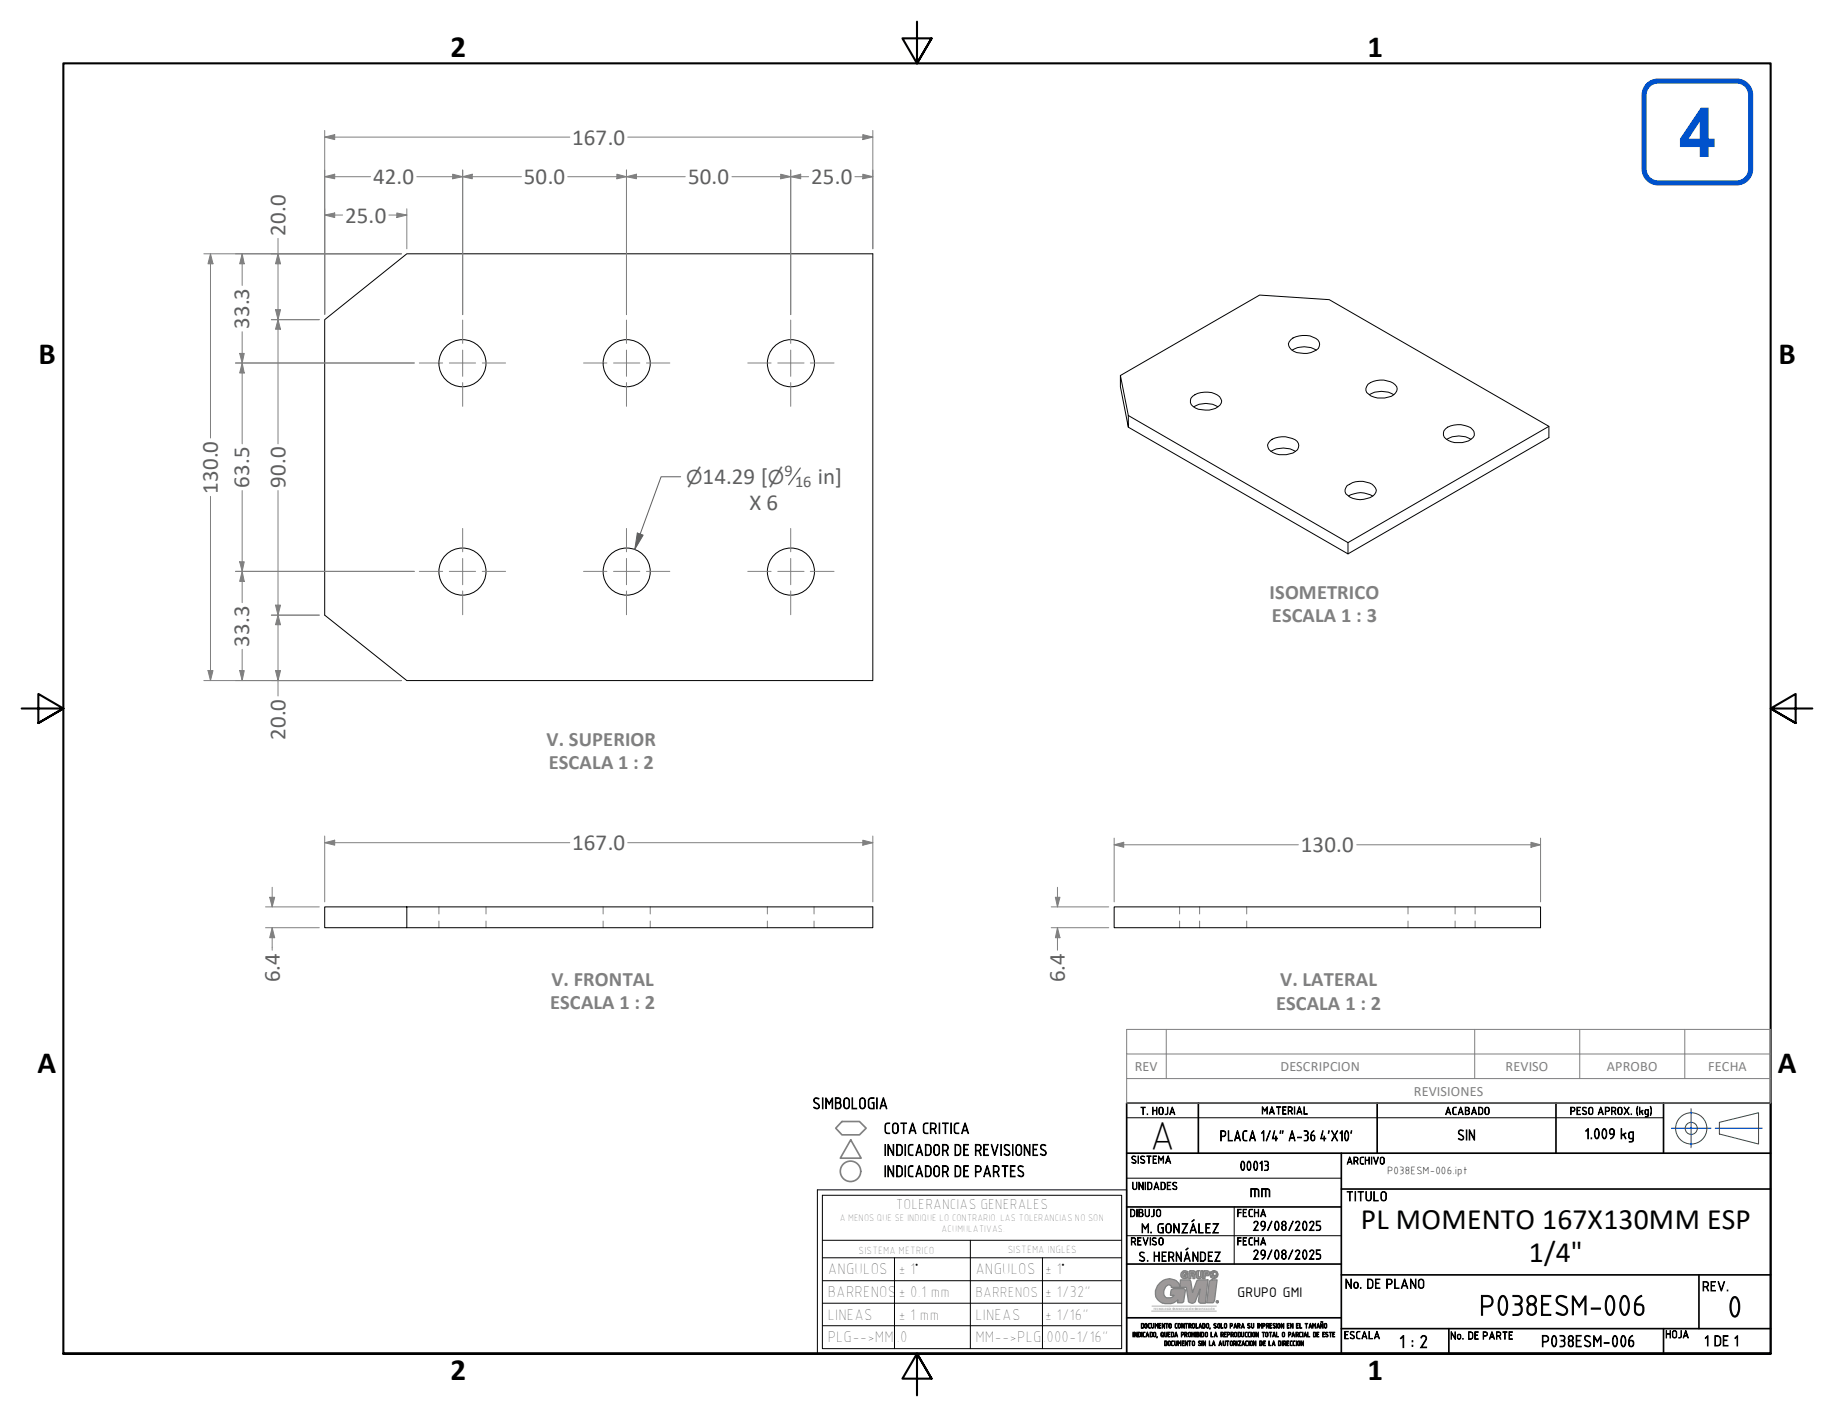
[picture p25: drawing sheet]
<svg xmlns="http://www.w3.org/2000/svg" width="279mm" height="216mm" viewBox="0 0 279 216" stroke-linecap="round" stroke-linejoin="round" font-family="sans-serif">
<defs><g id="words">
<text font-size="10.6" fill="#0052cc" x="255.6" y="23.9">4</text>
<text font-size="6.2" x="175.1" y="175">A</text>
<g font-size="4.7">
<text x="68.6" y="8.6">2</text>
<text x="208.3" y="8.6">1</text>
<text x="5.8" y="55.5">B</text>
<text x="271" y="55.5">B</text>
<text x="5.7" y="163.4">A</text>
<text x="270.8" y="163.4">A</text>
<text x="68.6" y="210.2">2</text>
<text x="208.3" y="210.2">1</text>
</g>
<text font-size="4.6" x="263.1" y="200.6">0</text>
<g font-size="4.5">
<text x="207.3" y="187.3">PL MOMENTO 167X130MM ESP</text>
<text x="232.9" y="192.2">1/4&quot;</text>
</g>
<text font-size="4.4" x="225.3" y="200.3">P038ESM-006</text>
<g font-size="3.5" fill="#5f5f5f">
<text x="87.2" y="22">167.0</text>
<text x="56.8" y="28">42.0</text>
<text x="79.8" y="28">50.0</text>
<text x="104.8" y="28">50.0</text>
<text x="123.6" y="28">25.0</text>
<text x="43.5" y="35.9" transform="rotate(-90 43.5 35.9)">20.0</text>
<text x="52.6" y="33.9">25.0</text>
<text x="38" y="50.2" transform="rotate(-90 38 50.2)">33.3</text>
<text x="33.2" y="75.2" transform="rotate(-90 33.2 75.2)">130.0</text>
<text x="38" y="74.4" transform="rotate(-90 38 74.4)">63.5</text>
<text x="43.5" y="74.4" transform="rotate(-90 43.5 74.4)">90.0</text>
<text x="107" y="73.7">14.29 [</text>
<text x="114.2" y="77.7">X 6</text>
<text x="124.6" y="73.7">in]</text>
<text x="38" y="98.6" transform="rotate(-90 38 98.6)">33.3</text>
<text x="43.5" y="112.8" transform="rotate(-90 43.5 112.8)">20.0</text>
<text x="87.2" y="129.5">167.0</text>
<text x="198.2" y="129.8">130.0</text>
<text x="42.6" y="149.7" transform="rotate(-90 42.6 149.7)">6.4</text>
<text x="162.2" y="149.7" transform="rotate(-90 162.2 149.7)">6.4</text>
</g>
<g font-size="3.1" fill="#808080">
<text x="193.4" y="91.2">ISOMETRICO</text>
<text x="193.7" y="94.8">ESCALA 1 : 3</text>
<text x="83.2" y="113.6">V. SUPERIOR</text>
<text x="83.6" y="117.2">ESCALA 1 : 2</text>
<text x="83.8" y="153.8">ESCALA 1 : 2</text>
<text x="84" y="150.2">V. FRONTAL</text>
<text x="194.4" y="153.9">ESCALA 1 : 2</text>
<text x="195" y="150.3">V. LATERAL</text>
</g>
<g font-size="2.9" fill="#5f5f5f">
<text x="104.5" y="73.7">⌀</text>
<text x="117" y="73.7">⌀</text>
</g>
<g font-size="2.7">
<text x="190.3" y="182.3">mm</text>
<text x="213.1" y="205.3">1 : 2</text>
</g>
<g font-size="2.5" fill="#5f5f5f">
<text x="119.5" y="72.6">9</text>
<text x="121.2" y="74.2">16</text>
</g>
<g font-size="2.5">
<text x="123.8" y="168.9">SIMBOLOGIA</text>
<text x="134.6" y="172.7">COTA CRITICA</text>
<text x="134.6" y="179.3">INDICADOR DE PARTES</text>
<text x="134.6" y="176">INDICADOR DE REVISIONES</text>
<text x="126.1" y="197.7">BARRENOS</text>
<text x="126.1" y="194.2">ANGULOS</text>
<text x="136.9" y="197.7">± 0.1 mm</text>
<text x="136.9" y="194.2">± 1</text>
<text x="148.6" y="194.2">ANGULOS</text>
<text x="159.2" y="194.2">± 1</text>
<text x="159.2" y="197.7">± 1/32&quot;</text>
<text x="126.1" y="201.1">LINEAS</text>
<text x="136.9" y="201.1">± 1 mm</text>
<text x="148.6" y="201.1">LINEAS</text>
<text x="159.2" y="201.1">± 1/16&quot;</text>
<text x="126.1" y="204.5">PLG--&gt;MM</text>
<text x="136.7" y="204.5">.0</text>
<text x="148.6" y="204.5">MM--&gt;PLG</text>
<text x="159.4" y="204.5">000-1/16&quot;</text>
<text x="234.8" y="205.2">P038ESM-006</text>
</g>
<g font-size="2.3">
<text x="185.8" y="173.8">PLACA 1/4&quot; A-36</text>
<text x="201" y="173.8">4'X10'</text>
<text x="222" y="173.7">SIN</text>
<text x="241.4" y="173.5">1.009 kg</text>
<text x="136.5" y="184.3">TOLERANCIAS GENERALES</text>
<text x="148.6" y="197.6">BARRENOS</text>
<text x="188.5" y="197.5">GRUPO GMI</text>
<text x="259.6" y="205">1 DE 1</text>
</g>
<g font-size="2.2" fill="#808080">
<text x="172.9" y="163.2">REV</text>
<text x="195.1" y="163.2">DESCRIPCION</text>
<text x="215.4" y="166.9">REVISIONES</text>
<text x="229.4" y="163.2">REVISO</text>
<text x="244.8" y="163.2">APROBO</text>
<text x="260.2" y="163.2">FECHA</text>
</g>
<g font-size="2.1">
<text x="188.8" y="178.3">00013</text>
<text x="205" y="182.9">TITULO</text>
<text x="173.8" y="187.8">M. GONZÁLEZ</text>
<text x="190.8" y="187.5">29/08/2025</text>
<text x="190.8" y="191.8">29/08/2025</text>
<text x="139.5" y="194.2">°</text>
<text x="161.8" y="194.2">°</text>
<text x="173.4" y="192.2">S. HERNÁNDEZ</text>
<text x="204.9" y="196.3">No. DE PLANO</text>
<text x="259.3" y="196.7">REV.</text>
</g>
<g font-size="1.7">
<text x="173.7" y="169.8">T. HOJA</text>
<text x="192.2" y="169.7">MATERIAL</text>
<text x="220.1" y="169.8">ACABADO</text>
<text x="239.1" y="169.8">PESO APROX. (kg)</text>
<text x="172.3" y="177.2">SISTEMA</text>
<text x="211.3" y="178.8">P038ESM-006.ipt</text>
<text x="172.1" y="185.4">DIBUJO</text>
<text x="172.4" y="181.2">UNIDADES</text>
<text x="188.4" y="185.4">FECHA</text>
<text x="130.8" y="191">SISTEMA METRICO</text>
<text x="153.5" y="190.9">SISTEMA INGLES</text>
<text x="172.2" y="189.7">REVISO</text>
<text x="188.4" y="189.7">FECHA</text>
<text x="204.7" y="204">ESCALA</text>
<text x="253.7" y="203.8">HOJA</text>
<text x="220.9" y="204">No. DE PARTE</text>
</g>
<text font-size="1.6" x="205.1" y="177.4">ARCHIVO</text>
<g font-size="1.5">
<text x="128" y="186.1">A MENOS QUE SE INDIQUE LO CONTRARIO. LAS TOLERANCIAS NO SON</text>
<text x="143.4" y="187.7">ACUMULATIVAS.</text>
</g>
<g font-size="1.1">
<text x="172.5" y="203.7">INDICADO, QUEDA PROHIBIDO LA REPRODUCCION TOTAL O PARCIAL DE ESTE</text>
<text x="173.8" y="202.4">DOCUMENTO CONTROLADO, SOLO PARA SU IMPRESION EN EL TAMAÑO</text>
<text x="177.4" y="205">DOCUMENTO SIN LA AUTORIZACION DE LA DIRECCION</text>
</g>
<g font-size=".5" fill="#a0a0a0">
<text x="175.7" y="199.6">TECNOLOGÍA</text>
<text x="179.1" y="199.6">INNOVACIÓN</text>
<text x="182.4" y="199.6">EDIFICACIÓN</text>
</g>
</g></defs>
<!-- layer: Hidden (ANSI) -->
<g fill="none" stroke="#808080" stroke-width=".15">
<path d="M66.9 138.2v1.1M74 138.2v1.1M91.9 138.2v1.1M99.1 138.2v1.1M116.9 138.2v1.1M124 138.2v1.1M179.7 138.2v1.1M182.8 138.2v1.1M189.9 138.2v1.1M214.5 138.2v1.1M221.7 138.2v1.1M224.7 138.2v1.1"/>
<path d="M66.9 140.3v1.1M74 140.3v1.1M91.9 140.3v1.1M99.1 140.3v1.1M116.9 140.3v1.1M124 140.3v1.1M179.7 140.3v1.1M182.8 140.3v1.1M189.9 140.3v1.1M214.5 140.3v1.1M221.7 140.3v1.1M224.7 140.3v1.1"/>
</g>
<!-- layer: Visible (ANSI) -->
<g fill="none" stroke="#000" stroke-width=".15">
<path d="M49.5 48.7l12.5-10h71v65h-71l-12.5-10zM170.7 57.2l21.2-12.2 10.6 .7 33.5 19.3v1.7l-30.6 17.7M170.7 57.2l1.2 6.1v1.8l-1.2-6.2zM196.7 51.8a3.5 3.5 0 0 1 4.1 0 1.07 1.07 0 0 1-.6 1.7 3.6 3.6 0 0 1-3.5-.2 .97 .97 0 0 1 0-1.5zM196.8 53.3a3.6 3.6 0 0 1 3.7 0M208.4 58.5a3.3 3.3 0 0 1 4.4 .4 1.36 1.36 0 0 1-1.3 1.6 3.2 3.2 0 0 1-3.3-.7 1.05 1.05 0 0 1 .2-1.3zM171.9 63.3l33.5 19.4 30.6-17.7M171.9 65.1l33.5 19.3v-1.7M181.7 60.4a3.5 3.5 0 0 1 4.1 .1 .9 .9 0 0 1-.3 1.5 3.5 3.5 0 0 1-4-.3 1.05 1.05 0 0 1 .2-1.3zM181.9 62a3.6 3.6 0 0 1 3.6 0M193.5 67.2a3.5 3.5 0 0 1 4.1 0 1.13 1.13 0 0 1-.6 1.8 3.3 3.3 0 0 1-3.7-.5 .87 .87 0 0 1 .2-1.3zM193.6 68.8a3.7 3.7 0 0 1 3.8 0"/>
<path d="M205.2 74a3.4 3.4 0 0 1 4.2 .1 1.03 1.03 0 0 1 .2 1.1 1.03 1.03 0 0 1-.9 .6 3.4 3.4 0 0 1-3.7-.6 1.05 1.05 0 0 1 .2-1.2zM205.4 75.6a3.6 3.6 0 0 1 3.7 0M208.6 60.1a3.7 3.7 0 0 1 3.7 0M220.2 65.3a3.4 3.4 0 0 1 4.1 .2 .92 .92 0 0 1-.2 1.4 3.5 3.5 0 0 1-4.1-.3 1.05 1.05 0 0 1 .2-1.3zM220.4 66.9a3.6 3.6 0 0 1 3.7 0M62 138.2v3.2h-12.5v-3.2h83.5v3.2h-71M169.7 138.2h65v3.2h-65z"/>
<circle cx="70.5" cy="55.3" r="3.6"/>
<circle cx="95.5" cy="55.3" r="3.6"/>
<circle cx="120.5" cy="55.3" r="3.6"/>
<circle cx="70.5" cy="87.1" r="3.6"/>
<circle cx="95.5" cy="87.1" r="3.6"/>
<circle cx="120.5" cy="87.1" r="3.6"/>
</g>
<!-- layer: Hatch (ANSI) -->
<g fill="#9d9999">
<path d="M176.7 195.5a1.79 1.79 0 0 1 2.9 .2l.2 .3v-1h1.5l.4 1.9 .7-1.8 1.6-.1-.4 3.6h-.7l-.3-.4 .2-1.8-.7 1.8a.5 .5 0 0 1-.6 .4l-.5-.3-.3-2.1h-2.3v-.2l-.2-.2a1.1 1.1 0 0 0-.9 .8 1.1 1.1 0 0 0 .4 1.1h.8l.4-.3h-.6l.1-.9 .4-.2 1.7 .1 .1 .2-.3 1.7-.2 .2h-.7l.1-.4a2.15 2.15 0 0 1-3.4-.5l-.1-.4a1.91 1.91 0 0 1 .7-1.7z" fill-rule="evenodd"/>
<path d="M184.4 195.1l1-.1-.4 3.1-.2 .4h-1l.4-3.2z" fill-rule="evenodd"/>
<path d="M180 193.9l.2-.2a.51 .51 0 0 1 .8 .4h-.3l-.1-.2a.35 .35 0 0 0-.4 .2 .35 .35 0 0 0 .1 .4h.3l.1-.1h-.2v-.3h.5l-.1 .7-.2-.1a.55 .55 0 0 1-.7-.1 .55 .55 0 0 1 0-.7z" fill-rule="evenodd"/>
<path d="M181.5 193.9v.2h.3v-.2zM181.2 193.7l-.1 1.1h.3v-.4h.3v.4h.3v-.6l.1-.1v-.4z" fill-rule="evenodd"/>
<path d="M182.4 193.6h.2v1l.3-.1v-.9h.4l-.1 .8a.48 .48 0 0 1-.5 .4 .48 .48 0 0 1-.5-.4v-.6z" fill-rule="evenodd"/>
<path d="M183.6 193.9v.2h.4v-.2zM183.3 193.7v1.1h.3v-.4h.3a.38 .38 0 0 0 .4-.4 .38 .38 0 0 0-.4-.4h-.4z" fill-rule="evenodd"/>
<path d="M184.4 193.9l.4 .2-.4 .5z" fill-rule="evenodd"/>
<path d="M184.5 194.6l.3-.3h.2v.5h-.2z" fill-rule="evenodd"/>
<path d="M185.1 194.3h.2l.1 .3-.4 .2z" fill-rule="evenodd"/>
<path d="M185.3 194.2h.2v.3z" fill-rule="evenodd"/>
<path d="M185.4 193.9l.1 .2h-.2z" fill-rule="evenodd"/>
<path d="M185.2 193.7l.2 .2h-.2z" fill-rule="evenodd"/>
<path d="M184.8 193.6h.3l.1 .2-.2 .1z" fill-rule="evenodd"/>
<path d="M184.5 193.8l.3-.2 .1 .3h-.5z" fill-rule="evenodd"/>
</g>
<g fill="#c0c0c0">
<path d="M185.4 198.3h.1v.1h-.1z" fill-rule="evenodd"/>
<path d="M185.5 198.3l.1 .1zM185.5 198.4v.1zM185.3 198.4l.1 .1zM185.3 198.3l-.1 .1zM185.4 198.2h.1z" fill-rule="evenodd"/>
</g>
<!-- layer: Title (ANSI) -->
<g fill="none" stroke="#808080" stroke-width=".19">
<path d="M176.7 195.5a1.78 1.78 0 0 1 3.1 .5v-1h1.5l.4 1.9 .7-1.8 1.6-.1-.4 3.6h-.7l-.3-.4 .2-1.8-.7 1.8a.58 .58 0 0 1-.5 .4 .58 .58 0 0 1-.6-.4l-.3-2h-2.3v-.2l-.2-.2a1.1 1.1 0 0 0-.9 .8 1.1 1.1 0 0 0 .4 1.1h.8l.4-.3h-.6l.1-.9 .4-.2 1.7 .1 .1 .2-.3 1.7-.2 .2h-.7l.1-.4a2.15 2.15 0 0 1-3.4-.5l-.1-.4a1.91 1.91 0 0 1 .7-1.7zM180 193.9a.52 .52 0 0 1 .5-.3 .52 .52 0 0 1 .5 .5l-.3-.1a.29 .29 0 0 0-.4-.1 .29 .29 0 0 0-.1 .4 .29 .29 0 0 0 .4 .1h.1h-.2l-.1-.2 .1-.1h.5l-.1 .7-.2-.1a.55 .55 0 0 1-.7-.1 .55 .55 0 0 1 0-.7zM181.2 193.7l.5-.1a.35 .35 0 0 1 .4 .2 .35 .35 0 0 1-.1 .4v.6h-.3v-.4h-.3v.4h-.3zM181.5 193.9h.3v.2h-.3zM182.4 193.6h.2v1l.3-.1v-.9h.4l-.1 .8a.48 .48 0 0 1-.5 .4 .48 .48 0 0 1-.5-.4v-.6zM182.6 193.6h.1M183.3 193.7l.2-.1h.4a.38 .38 0 0 1 .4 .4 .38 .38 0 0 1-.4 .4h-.3v.4h-.3zM183.6 193.9h.4v.2h-.4zM184.4 193.9l.4 .2-.4 .5zM184.4 195.1l1-.1-.4 3.1-.2 .4h-1l.4-3.2zM184.5 194.6l.3-.3h.2v.5h-.2zM184.5 193.8l.3-.2 .1 .3h-.5z"/>
<path d="M184.8 193.6h.3l.1 .2-.2 .1zM184.8 193.6h.1M185.1 194.3h.2l.1 .3-.4 .2zM185.2 193.7l.2 .2h-.2zM185.2 193.7h.1M185.3 194.2h.1a.16 .16 0 0 1 .1 .1 .16 .16 0 0 1-.1 .2zM185.4 198.3h.1v.1h-.1zM185.4 198.4h.1M185.4 193.9l.1 .2h-.2z"/>
<circle cx="185.5" cy="198.3" r=".16"/>
</g>
<g fill="none" stroke="#c0c0c0" stroke-width=".19">
<path d="M175.5 199.8h9.8M175.5 199h9.8"/>
<circle cx="178.8" cy="199.4" r=".1"/>
<circle cx="182.1" cy="199.4" r=".1"/>
</g>
<!-- layer: 0 -->
<path d="M124.5 181.3h47.1v24.9h-47.1zM125.3 182.1h45.6v23.4h-45.6zM125.3 189h45.6M125.3 191.6h45.6M125.3 195.1h45.6M125.3 198.6h45.6M136.3 191.6v13.9M147.8 189v16.5M158.8 191.6v13.9M125.3 202h45.6" fill="none" stroke="#000" stroke-width=".15"/>
<!-- layer: C.Datos -->
<path d="M254.6 171.9h6.1M257.6 168.9v6M261.3 171.9h7.2" fill="none" stroke="#00f" stroke-width=".15"/>
<g fill="none" stroke="#000" stroke-width=".25">
<path d="M171.6 168.1h98.1v38.1h-98.1zM171.6 175.7h98.1M182.6 168.1v7.6M204.3 175.7v30.5M209.8 168.1v7.6M237 168.1v7.6M253.4 168.1v7.6M171.6 183.9h32.7M171.6 192.6h32.7M204.3 181.2h65.4M204.3 194.2h65.4M258.8 194.2v8.2"/>
<path d="M171.6 200.8h32.7M204.3 202.4h65.4M220.7 202.4v3.8M253.4 202.4v3.8"/>
</g>
<path d="M171.6 179.5h32.7M171.6 170.3h81.8M171.6 188.3h32.7M188 183.9v8.7" fill="none" stroke="#000" stroke-width=".15"/>
<g fill="none" stroke="#269900" stroke-width=".15">
<path d="M261.9 171l6-1.5v4.8l-6-1.5z"/>
<circle cx="257.7" cy="171.9" r="2.38"/>
<circle cx="257.7" cy="171.9" r=".92"/>
</g>
<!-- layer: 8 -->
<g fill="none" stroke="#808080" stroke-width=".25">
<path d="M128.3 170.9h2.6l1.1 1-1.1 1h-2.6l-1-1zM129.6 173.7l1.6 2.8h-3.2z"/>
<circle cx="129.6" cy="178.5" r="1.56"/>
</g>
<!-- layer: Border (ANSI) -->
<path d="M139.7 3.3v6.4l-2.2-3.9h4.4l-2.2 3.9 2.2-3.9M3.3 107.9h6.4l-3.9-2.2v4.5l3.9-2.3-3.9 2.3M276.1 107.9h-6.4l3.9-2.2v4.5l-3.9-2.3 3.9 2.3M9.7 206.2v-196.5h260v196.5h-260h260M141.9 210.1l-2.2-3.9 2.2 3.9h-4.4l2.2-3.9v6.4" fill="none" stroke="#000" stroke-width=".32"/>
<!-- layer: Symbol (ANSI) -->
<path d="M177.7 156.8v7.5M224.7 156.8v7.5M240.7 156.8v7.5M256.7 156.8v7.5M171.6 164.3v3.8h98.1v-3.8M171.6 160.6v3.7h98.1M269.7 160.6h-98.1v-3.8h98.1v7.5" fill="none" stroke="#808080" stroke-width=".15"/>
<!-- layer: Center Mark (ANSI) -->
<g fill="none" stroke="#808080" stroke-width=".15">
<path d="M88.9 55.3h3.6M93.5 55.3h4M95.4 48.8v3.5M95.4 53.3v4M95.4 58.3v3.6M98.5 55.3h3.5M113.9 55.3h3.6M118.5 55.3h4M120.5 48.8v3.5M120.5 53.3v4M120.5 58.3v3.6M123.4 55.3h3.7"/>
<path d="M88.9 87.1h3.6M93.5 87.1h4M95.4 80.5v3.6M95.4 85.1v4M95.4 90v3.7M98.5 87.1h3.5M113.9 87.1h3.6M118.5 87.1h4M120.5 80.5v3.6M120.5 85.1v4M120.5 90v3.7M123.4 87.1h3.7"/>
</g>
<!-- layer: Dimension (ANSI) -->
<path d="M121.9 71.3l-1.8 2.6" fill="none" stroke="#5f5f5f" stroke-width=".19"/>
<path d="M97.5 81.3l-.8 2.4" fill="none" stroke="#5f5f5f" stroke-width=".15"/>
<path d="M97.1 81.2l.9 .3-1.3 2.2z" fill="#5f5f5f"/>
<path d="M103.7 72.6h-3l-3.2 8.7M97.1 81.2l.9 .3-1.3 2.2z" fill="none" stroke="#5f5f5f" stroke-width=".15"/>
<path d="M49.5 128.4h1.5" fill="none" stroke="#808080" stroke-width=".15"/>
<path d="M49.5 128.4l1.5-.4v.8z" fill="#808080"/>
<path d="M49.5 128.4l1.5-.4v.8zM131.4 128.4h1.6" fill="none" stroke="#808080" stroke-width=".15"/>
<path d="M131.4 128l1.6 .4-1.6 .4z" fill="#808080"/>
<path d="M49.5 127.4v10M51 128.4h35.8M95.6 128.4h35.8M131.4 128l1.6 .4-1.6 .4zM133 127.4v10M41.5 141.4v1.5" fill="none" stroke="#808080" stroke-width=".15"/>
<path d="M41.5 141.4l.3 1.5h-.7z" fill="#808080"/>
<path d="M41.5 136.7v1.5M41.5 141.4l.3 1.5h-.7z" fill="none" stroke="#808080" stroke-width=".15"/>
<path d="M41.1 136.7h.7l-.3 1.5z" fill="#808080"/>
<path d="M40.4 138.2h8.2M41.1 136.7h.7l-.3 1.5zM41.5 135.2v1.5M40.4 141.4h8.2M41.5 142.9v1.9M161.1 141.4v1.5" fill="none" stroke="#808080" stroke-width=".15"/>
<path d="M161.1 141.4l.4 1.5h-.7z" fill="#808080"/>
<path d="M161.1 136.7v1.5M161.1 141.4l.4 1.5h-.7z" fill="none" stroke="#808080" stroke-width=".15"/>
<path d="M160.8 136.7h.7l-.4 1.5z" fill="#808080"/>
<path d="M160.1 138.2h8.8M160.8 136.7h.7l-.4 1.5zM161.1 135.2v1.5M169.7 128.7h1.5M160.1 141.4h8.8M161.1 142.9v1.9" fill="none" stroke="#808080" stroke-width=".15"/>
<path d="M169.7 128.7l1.5-.4v.8z" fill="#808080"/>
<path d="M169.7 128.7l1.5-.4v.8zM233.2 128.7h1.5" fill="none" stroke="#808080" stroke-width=".15"/>
<path d="M233.2 128.3l1.5 .4-1.5 .4z" fill="#808080"/>
<path d="M36.9 102.2v1.5M169.7 127.7v9.7M171.2 128.7h26.6M206.7 128.7h26.5M233.2 128.3l1.5 .4-1.5 .4zM234.7 127.7v9.7" fill="none" stroke="#808080" stroke-width=".15"/>
<!-- layer: Center Mark (ANSI) -->
<path d="M63.9 55.3h3.5M68.5 55.3h4M70.5 48.8v3.5M70.5 53.3v4M70.5 58.3v3.6M73.5 55.3h3.5M63.9 87.1h3.5M68.5 87.1h4M70.5 80.5v3.6M70.5 85.1v4M70.5 90v3.7M73.5 87.1h3.5" fill="none" stroke="#808080" stroke-width=".15"/>
<!-- layer: Dimension (ANSI) -->
<path d="M36.5 102.2h.7l-.3 1.5z" fill="#808080"/>
<path d="M36.9 87.1v1.5M36.5 102.2h.7l-.3 1.5z" fill="none" stroke="#808080" stroke-width=".15"/>
<path d="M36.9 87.1l.3 1.5h-.7z" fill="#808080"/>
<path d="M35.9 87.1h27.2M36.9 87.1l.3 1.5h-.7zM36.9 85.6v1.5M36.9 88.6v3.2M36.9 98.9v3.3M35.9 103.7h25.3" fill="none" stroke="#808080" stroke-width=".15"/>
<path d="M36.5 85.6h.7l-.3 1.5z" fill="#808080"/>
<path d="M36.9 55.3v1.5M36.5 85.6h.7l-.3 1.5z" fill="none" stroke="#808080" stroke-width=".15"/>
<path d="M36.9 55.3l.3 1.5h-.7z" fill="#808080"/>
<path d="M35.9 55.3h27.2M36.9 55.3l.3 1.5h-.7zM36.9 53.8v1.5M36.9 56.8v10.8M36.9 74.7v10.9M35.9 87.1h27.2" fill="none" stroke="#808080" stroke-width=".15"/>
<path d="M36.5 53.8h.7l-.3 1.5z" fill="#808080"/>
<path d="M36.9 38.7v1.5M36.5 53.8h.7l-.3 1.5z" fill="none" stroke="#808080" stroke-width=".15"/>
<path d="M36.9 38.7l.3 1.5h-.7z" fill="#808080"/>
<path d="M35.9 38.7h25.3M36.9 38.7l.3 1.5h-.7zM49.5 26.9h1.5M35.9 55.3h27.2M36.9 40.2v3.3M36.9 50.5v3.3" fill="none" stroke="#808080" stroke-width=".15"/>
<path d="M49.5 26.9l1.5-.4v.7z" fill="#808080"/>
<path d="M49.5 26.9l1.5-.4v.7zM69 26.9h1.5" fill="none" stroke="#808080" stroke-width=".15"/>
<path d="M69 26.5l1.5 .4-1.5 .3z" fill="#808080"/>
<path d="M49.5 25.9v22M51 26.9h5.5M63.5 26.9h5.5M69 26.5l1.5 .4-1.5 .3zM70.5 26.9h1.4M70.5 25.9v22" fill="none" stroke="#808080" stroke-width=".15"/>
<path d="M70.5 26.9l1.4-.4v.7z" fill="#808080"/>
<path d="M70.5 26.9l1.4-.4v.7zM94 26.9h1.4" fill="none" stroke="#808080" stroke-width=".15"/>
<path d="M94 26.5l1.4 .4-1.4 .3z" fill="#808080"/>
<path d="M70.5 25.9v22M71.9 26.9h7.5M86.5 26.9h7.5M94 26.5l1.4 .4-1.4 .3zM95.4 26.9h1.6M95.4 25.9v22" fill="none" stroke="#808080" stroke-width=".15"/>
<path d="M95.4 26.9l1.6-.4v.7z" fill="#808080"/>
<path d="M95.4 26.9l1.6-.4v.7zM118.9 26.9h1.6" fill="none" stroke="#808080" stroke-width=".15"/>
<path d="M118.9 26.5l1.6 .4-1.6 .3z" fill="#808080"/>
<path d="M95.4 25.9v22M97 26.9h7.4M111.5 26.9h7.4M118.9 26.5l1.6 .4-1.6 .3zM120.5 26.9h1.5M120.5 25.9v22" fill="none" stroke="#808080" stroke-width=".15"/>
<path d="M120.5 26.9l1.5-.4v.7z" fill="#808080"/>
<path d="M120.5 26.9l1.5-.4v.7zM131.4 26.9h1.6" fill="none" stroke="#808080" stroke-width=".15"/>
<path d="M131.4 26.5l1.6 .4-1.6 .3z" fill="#808080"/>
<path d="M120.5 25.9v22M122 26.9h1.2M130.2 26.9h1.2M131.4 26.5l1.6 .4-1.6 .3zM131.4 20.9h1.6M133 25.9v12" fill="none" stroke="#808080" stroke-width=".15"/>
<path d="M131.4 20.5l1.6 .4-1.6 .4z" fill="#808080"/>
<path d="M49.5 20.9h1.5M131.4 20.5l1.6 .4-1.6 .4z" fill="none" stroke="#808080" stroke-width=".15"/>
<path d="M49.5 20.9l1.5-.4v.8z" fill="#808080"/>
<path d="M49.5 19.9v28M133 19.9v18M32.1 38.7v1.5M49.5 20.9l1.5-.4v.8zM51 20.9h35.8M95.6 20.9h35.8" fill="none" stroke="#808080" stroke-width=".15"/>
<path d="M32.1 38.7l.3 1.5h-.7z" fill="#808080"/>
<path d="M32.1 38.7l.3 1.5h-.7zM32.1 102.2v1.5" fill="none" stroke="#808080" stroke-width=".15"/>
<path d="M31.7 102.2h.7l-.3 1.5z" fill="#808080"/>
<path d="M31.1 38.7h30.1M49.5 32.8h1.5M32.1 40.2v26.5M32.1 75.6v26.6M31.1 103.7h30.1M31.7 102.2h.7l-.3 1.5z" fill="none" stroke="#808080" stroke-width=".15"/>
<path d="M49.5 32.8l1.5-.4v.7z" fill="#808080"/>
<path d="M49.5 32.8l1.5-.4v.7zM60.5 32.8h1.5" fill="none" stroke="#808080" stroke-width=".15"/>
<path d="M60.5 32.4l1.5 .4-1.5 .3z" fill="#808080"/>
<path d="M49.5 31.8v16.1M51 32.8h1.2M59.2 32.8h1.3M60.5 32.4l1.5 .4-1.5 .3zM62 31.8v6.1M42.4 47.2v1.5" fill="none" stroke="#808080" stroke-width=".15"/>
<path d="M42 47.2h.7l-.3 1.5z" fill="#808080"/>
<path d="M42.4 38.7v1.5M42 47.2h.7l-.3 1.5z" fill="none" stroke="#808080" stroke-width=".15"/>
<path d="M42.4 38.7l.3 1.5h-.7z" fill="#808080"/>
<path d="M41.3 38.7h19.9M42.4 38.7l.3 1.5h-.7zM42.4 36.3v2.4M41.3 48.7h7.3M42.4 40.2v7M42.4 102.2v1.5" fill="none" stroke="#808080" stroke-width=".15"/>
<path d="M42 102.2h.7l-.3 1.5z" fill="#808080"/>
<path d="M42.4 93.7v1.5M42 102.2h.7l-.3 1.5z" fill="none" stroke="#808080" stroke-width=".15"/>
<path d="M42.4 93.7l.3 1.5h-.7z" fill="#808080"/>
<path d="M42.4 48.7v1.5M41.3 93.7h7.3M42.4 93.7l.3 1.5h-.7zM42.4 95.2v7M41.3 103.7h19.9M42.4 103.7v2.3" fill="none" stroke="#808080" stroke-width=".15"/>
<path d="M42.4 48.7l.3 1.5h-.7z" fill="#808080"/>
<path d="M42.4 48.7l.3 1.5h-.7zM42.4 92.2v1.5" fill="none" stroke="#808080" stroke-width=".15"/>
<path d="M42 92.2h.7l-.3 1.5z" fill="#808080"/>
<path d="M41.3 48.7h7.3M42.4 50.2v17.4M42.4 74.7v17.5M41.3 93.7h7.3M42 92.2h.7l-.3 1.5z" fill="none" stroke="#808080" stroke-width=".15"/>
<path d="M251.1 13l.9-.6 .6-.1h12a2.12 2.12 0 0 1 2.1 2.2v11.3a2.12 2.12 0 0 1-2.1 2.1h-12a2.12 2.12 0 0 1-2.1-2.1v-11.3v-.6z" fill="none" stroke="#0052cc" stroke-width=".78" stroke-linecap="butt"/>
<use href="#words"/>
</svg>
